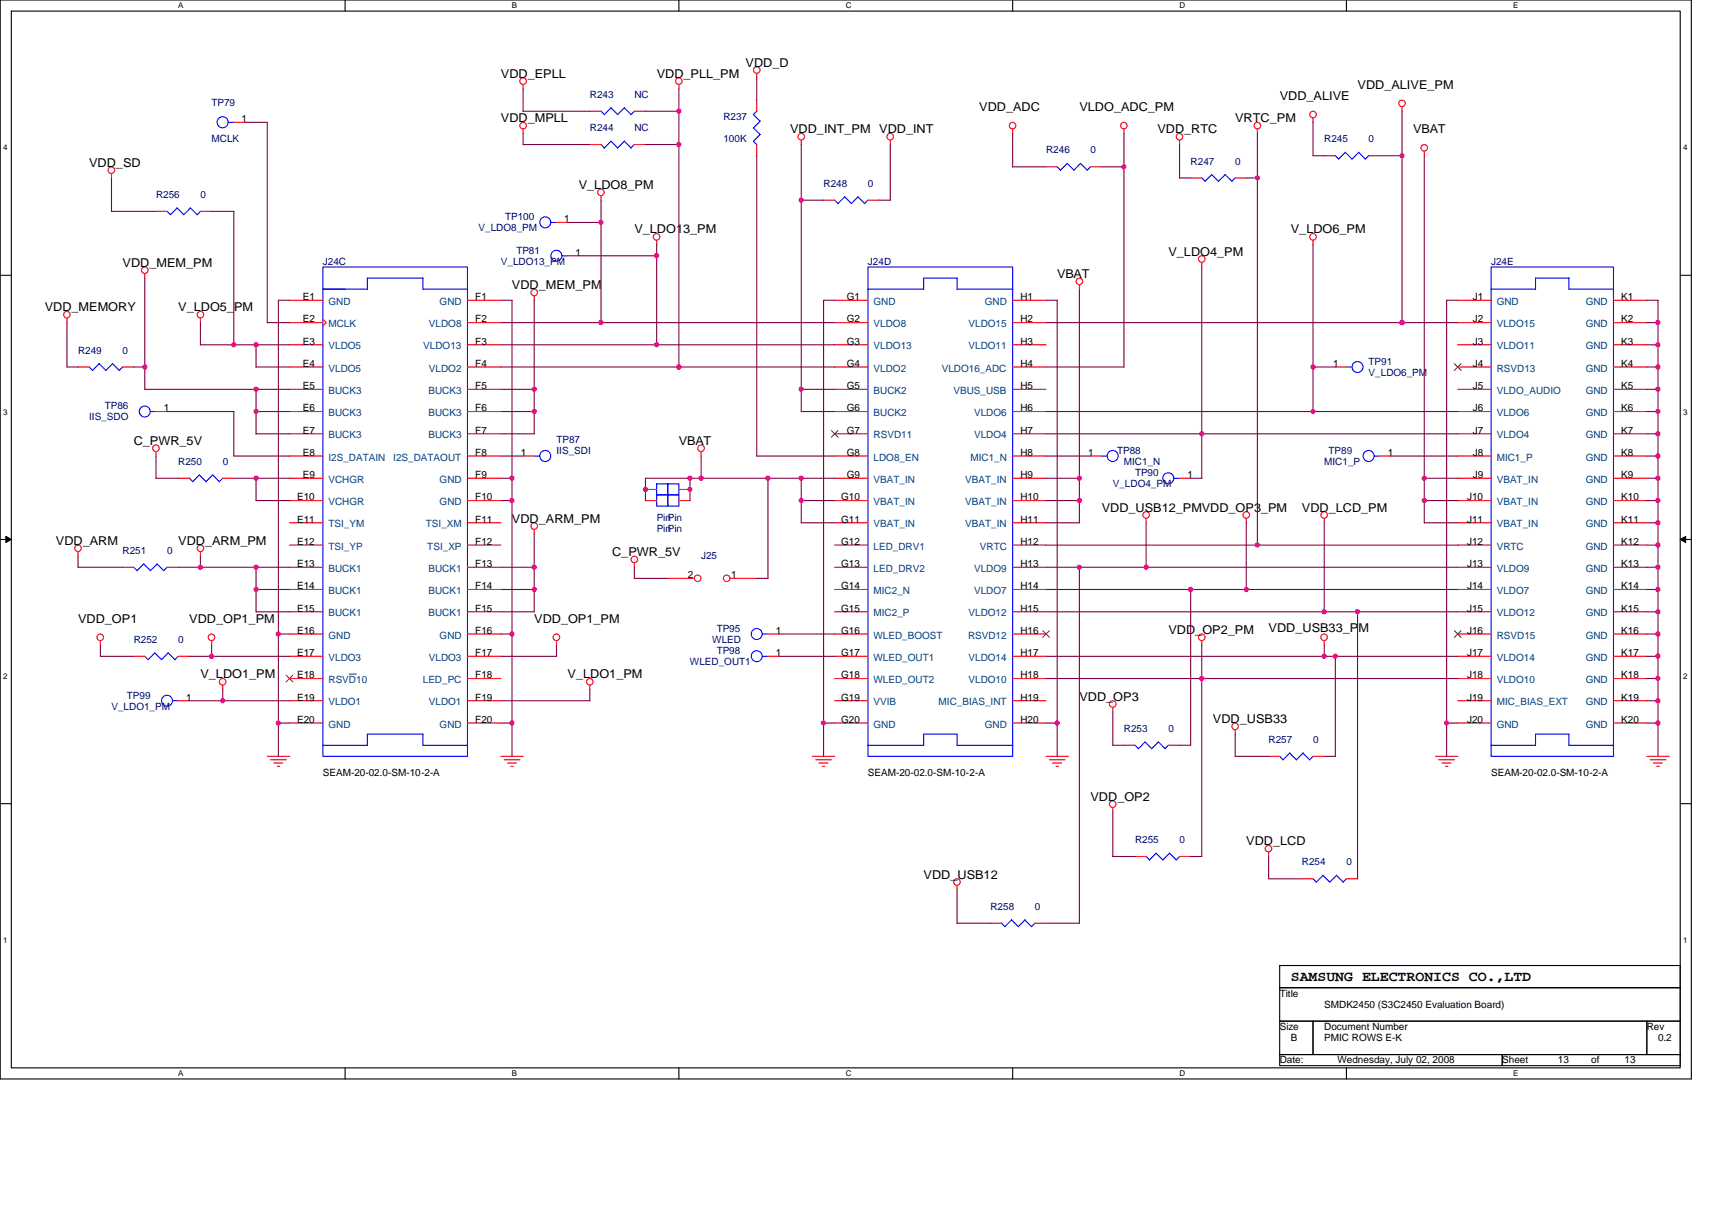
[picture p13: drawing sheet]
<svg xmlns="http://www.w3.org/2000/svg" width="297mm" height="210mm" viewBox="0 0 297 210" stroke-linecap="round" stroke-linejoin="round" font-family="sans-serif">
<defs><g id="words">
<text font-size="2.5" x="224" y="170.2">SAMSUNG ELECTRONICS CO.,LTD</text>
<g font-size="2.1">
<text x="129.4" y="11.6">VDD_D</text>
<text x="86.9" y="13.5">VDD_EPLL</text>
<text x="113.9" y="13.5">VDD_PLL_PM</text>
<text x="222" y="17.3">VDD_ALIVE</text>
<text x="235.5" y="15.4">VDD_ALIVE_PM</text>
<text x="86.9" y="21.2">VDD_MPLL</text>
<text x="137.1" y="23.1">VDD_INT_PM VDD_INT</text>
<text x="169.9" y="19.3">VDD_ADC</text>
<text x="187.3" y="19.3">VLDO_ADC_PM</text>
<text x="200.8" y="23.1">VDD_RTC</text>
<text x="214.3" y="21.2">VRTC_PM</text>
<text x="245.2" y="23.1">VBAT</text>
<text x="15.5" y="28.9">VDD_SD</text>
<text x="100.4" y="32.8">V_LDO8_PM</text>
<text x="110.1" y="40.5">V_LDO13_PM</text>
<text x="224" y="40.5">V_LDO6_PM</text>
<text x="21.3" y="46.3">VDD_MEM_PM</text>
<text x="202.7" y="44.4">V_LDO4_PM</text>
<text x="88.8" y="50.2">VDD_MEM_PM</text>
<text x="183.4" y="48.2">VBAT</text>
<text x="7.8" y="54">VDD_MEMORY</text>
<text x="30.9" y="54">V_LDO5_PM</text>
<text x="23.2" y="77.2">C_PWR_5V</text>
<text x="117.8" y="77.2">VBAT</text>
<text x="191.2" y="88.8">VDD_USB12_PMVDD_OP3_PM</text>
<text x="225.9" y="88.8">VDD_LCD_PM</text>
<text x="9.7" y="94.6">VDD_ARM</text>
<text x="30.9" y="94.6">VDD_ARM_PM</text>
<text x="88.8" y="90.7">VDD_ARM_PM</text>
<text x="106.2" y="96.5">C_PWR_5V</text>
<text x="13.5" y="108.1">VDD_OP1</text>
<text x="32.8" y="108.1">VDD_OP1_PM</text>
<text x="92.7" y="108.1">VDD_OP1_PM</text>
<text x="202.7" y="110">VDD_OP2_PM</text>
<text x="220.1" y="109.6">VDD_USB33_PM</text>
<text x="34.8" y="117.7">V_LDO1_PM</text>
<text x="98.5" y="117.7">V_LDO1_PM</text>
<text x="187.3" y="121.6">VDD_OP3</text>
<text x="210.5" y="125.5">VDD_USB33</text>
<text x="189.2" y="139">VDD_OP2</text>
<text x="216.2" y="146.7">VDD_LCD</text>
<text x="160.2" y="152.5">VDD_USB12</text>
</g>
<g font-size="1.7" fill="#000080">
<text x="102.3" y="17">R243</text>
<text x="110.1" y="17">NC</text>
<text x="36.7" y="18.3">TP79</text>
<text x="102.3" y="22.8">R244</text>
<text x="110.1" y="22.8">NC</text>
<text x="125.5" y="20.8">R237</text>
<text x="36.7" y="24.7">MCLK</text>
<text x="125.5" y="24.7">100K</text>
<text x="181.5" y="26.6">R246</text>
<text x="189.2" y="26.6">0</text>
<text x="206.6" y="28.6">R247</text>
<text x="214.3" y="28.6">0</text>
<text x="229.8" y="24.7">R245</text>
<text x="237.5" y="24.7">0</text>
<text x="27.1" y="34.4">R256</text>
<text x="34.8" y="34.4">0</text>
<text x="142.9" y="32.4">R248</text>
<text x="150.6" y="32.4">0</text>
<text x="83" y="40.2">V_LDO8_PM</text>
<text x="87.7" y="38.2">TP100</text>
<text x="56" y="45.9">J24C</text>
<text x="86.9" y="45.9">V_LDO13_PM</text>
<text x="89.6" y="44">TP81</text>
<text x="150.6" y="45.9">J24D</text>
<text x="258.7" y="45.9">J24E</text>
<text x="13.5" y="61.4">R249</text>
<text x="21.3" y="61.4">0</text>
<text x="237.5" y="63.3">TP91</text>
<text x="237.5" y="65.2">V_LDO6_PM</text>
<text x="18.2" y="71">TP86</text>
<text x="15.5" y="73">IIS_SDO</text>
<text x="96.6" y="76.8">TP87</text>
<text x="30.9" y="80.7">R250</text>
<text x="38.6" y="80.7">0</text>
<text x="96.6" y="78.8">IIS_SDI</text>
<text x="193.8" y="78.8">TP88</text>
<text x="195" y="80.7">MIC1_N</text>
<text x="196.9" y="82.6">TP90</text>
<text x="229.8" y="80.7">MIC1_P</text>
<text x="230.5" y="78.8">TP89</text>
<text x="193.1" y="84.5">V_LDO4_PM</text>
<text x="113.9" y="90.3">PinPin</text>
<text x="113.9" y="92.3">PinPin</text>
<text x="21.3" y="96.1">R251</text>
<text x="29" y="96.1">0</text>
<text x="121.6" y="97.1">J25</text>
<text x="23.2" y="111.6">R252</text>
<text x="30.9" y="111.6">0</text>
<text x="123.6" y="111.6">WLED</text>
<text x="124.4" y="109.6">TP95</text>
<text x="124.4" y="113.5">TP98</text>
<text x="119.7" y="115.4">WLED_OUT1</text>
<text x="19.3" y="123.1">V_LDO1_PM</text>
<text x="22" y="121.2">TP99</text>
<text x="195" y="127">R253</text>
<text x="202.7" y="127">0</text>
<text x="220.1" y="128.9">R257</text>
<text x="227.8" y="128.9">0</text>
<text x="196.9" y="146.3">R255</text>
<text x="204.7" y="146.3">0</text>
<text x="225.9" y="150.2">R254</text>
<text x="233.6" y="150.2">0</text>
<text x="171.8" y="157.9">R258</text>
<text x="179.6" y="157.9">0</text>
</g>
<g font-size="1.7">
<text x="41.9" y="21.2">1</text>
<text x="97.9" y="38.6">1</text>
<text x="99.8" y="44.4">1</text>
<text x="52.5" y="52.1">E1</text>
<text x="82.5" y="52.1">F1</text>
<text x="146.9" y="52.1">G1</text>
<text x="177.1" y="52.1">H1</text>
<text x="255.5" y="52.1">J1</text>
<text x="281.3" y="52.1">K1</text>
<text x="52.5" y="56">E2</text>
<text x="52.5" y="59.8">E3</text>
<text x="82.5" y="56">F2</text>
<text x="82.5" y="59.8">F3</text>
<text x="146.9" y="56">G2</text>
<text x="146.9" y="59.8">G3</text>
<text x="177.1" y="56">H2</text>
<text x="177.1" y="59.8">H3</text>
<text x="255.5" y="56">J2</text>
<text x="255.5" y="59.8">J3</text>
<text x="281.3" y="56">K2</text>
<text x="281.3" y="59.8">K3</text>
<text x="52.5" y="63.7">E4</text>
<text x="82.5" y="63.7">F4</text>
<text x="146.9" y="63.7">G4</text>
<text x="177.1" y="63.7">H4</text>
<text x="231.3" y="63.7">1</text>
<text x="255.5" y="63.7">J4</text>
<text x="281.3" y="63.7">K4</text>
<text x="28.4" y="71.4">1</text>
<text x="52.5" y="67.5">E5</text>
<text x="52.5" y="71.4">E6</text>
<text x="82.5" y="67.5">F5</text>
<text x="82.5" y="71.4">F6</text>
<text x="146.9" y="67.5">G5</text>
<text x="146.9" y="71.4">G6</text>
<text x="177.1" y="67.5">H5</text>
<text x="177.1" y="71.4">H6</text>
<text x="255.5" y="67.5">J5</text>
<text x="255.5" y="71.4">J6</text>
<text x="281.3" y="67.5">K5</text>
<text x="281.3" y="71.4">K6</text>
<text x="52.5" y="75.3">E7</text>
<text x="82.5" y="75.3">F7</text>
<text x="146.9" y="75.3">G7</text>
<text x="177.1" y="75.3">H7</text>
<text x="255.5" y="75.3">J7</text>
<text x="281.3" y="75.3">K7</text>
<text x="52.5" y="79.1">E8</text>
<text x="52.5" y="83">E9</text>
<text x="82.5" y="79.1">F8</text>
<text x="82.5" y="83">F9</text>
<text x="90.4" y="79.1">1</text>
<text x="146.9" y="79.1">G8</text>
<text x="146.9" y="83">G9</text>
<text x="177.1" y="79.1">H8</text>
<text x="177.1" y="83">H9</text>
<text x="188.8" y="79.1">1</text>
<text x="206" y="83">1</text>
<text x="240.8" y="79.1">1</text>
<text x="255.5" y="79.1">J8</text>
<text x="255.5" y="83">J9</text>
<text x="281.3" y="79.1">K8</text>
<text x="281.3" y="83">K9</text>
<text x="51.6" y="86.8">E10</text>
<text x="82.5" y="86.8">F10</text>
<text x="145.9" y="86.8">G10</text>
<text x="177.1" y="86.8">H10</text>
<text x="254.5" y="86.8">J10</text>
<text x="281.3" y="86.8">K10</text>
<text x="51.6" y="90.7">E11</text>
<text x="51.6" y="94.6">E12</text>
<text x="82.5" y="90.7">F11</text>
<text x="82.5" y="94.6">F12</text>
<text x="145.9" y="90.7">G11</text>
<text x="145.9" y="94.6">G12</text>
<text x="177.1" y="90.7">H11</text>
<text x="177.1" y="94.6">H12</text>
<text x="254.5" y="90.7">J11</text>
<text x="254.5" y="94.6">J12</text>
<text x="281.3" y="90.7">K11</text>
<text x="281.3" y="94.6">K12</text>
<text x="51.6" y="98.4">E13</text>
<text x="82.5" y="98.4">F13</text>
<text x="119.3" y="100.4">2</text>
<text x="126.9" y="100.4">1</text>
<text x="145.9" y="98.4">G13</text>
<text x="177.1" y="98.4">H13</text>
<text x="254.5" y="98.4">J13</text>
<text x="281.3" y="98.4">K13</text>
<text x="51.6" y="102.3">E14</text>
<text x="51.6" y="106.2">E15</text>
<text x="82.5" y="102.3">F14</text>
<text x="82.5" y="106.2">F15</text>
<text x="145.9" y="102.3">G14</text>
<text x="145.9" y="106.2">G15</text>
<text x="177.1" y="102.3">H14</text>
<text x="177.1" y="106.2">H15</text>
<text x="254.5" y="102.3">J14</text>
<text x="254.5" y="106.2">J15</text>
<text x="281.3" y="102.3">K14</text>
<text x="281.3" y="106.2">K15</text>
<text x="51.6" y="110">E16</text>
<text x="51.6" y="113.9">E17</text>
<text x="82.5" y="110">F16</text>
<text x="82.5" y="113.9">F17</text>
<text x="134.6" y="110">1</text>
<text x="134.6" y="113.9">1</text>
<text x="145.9" y="110">G16</text>
<text x="145.9" y="113.9">G17</text>
<text x="177.1" y="110">H16</text>
<text x="177.1" y="113.9">H17</text>
<text x="254.5" y="110">J16</text>
<text x="254.5" y="113.9">J17</text>
<text x="281.3" y="110">K16</text>
<text x="281.3" y="113.9">K17</text>
<text x="51.6" y="117.7">E18</text>
<text x="82.5" y="117.7">F18</text>
<text x="145.9" y="117.7">G18</text>
<text x="177.1" y="117.7">H18</text>
<text x="254.5" y="117.7">J18</text>
<text x="281.3" y="117.7">K18</text>
<text x="32.3" y="121.6">1</text>
<text x="51.6" y="121.6">E19</text>
<text x="51.6" y="125.5">E20</text>
<text x="82.5" y="121.6">F19</text>
<text x="82.5" y="125.5">F20</text>
<text x="145.9" y="121.6">G19</text>
<text x="145.9" y="125.5">G20</text>
<text x="177.1" y="121.6">H19</text>
<text x="177.1" y="125.5">H20</text>
<text x="254.5" y="121.6">J19</text>
<text x="254.5" y="125.5">J20</text>
<text x="281.3" y="121.6">K19</text>
<text x="281.3" y="125.5">K20</text>
<text x="56" y="134.7">SEAM-20-02.0-SM-10-2-A</text>
<text x="150.6" y="134.7">SEAM-20-02.0-SM-10-2-A</text>
<text x="258.7" y="134.7">SEAM-20-02.0-SM-10-2-A</text>
<text x="222" y="173">Title</text>
<text x="222" y="178.8">Size</text>
<text x="229.8" y="174.9">SMDK2450 (S3C2450 Evaluation Board)</text>
<text x="229.8" y="178.8">Document Number</text>
<text x="285.7" y="178.8">Rev</text>
<text x="222" y="184.6">Date:</text>
<text x="224" y="180.7">B</text>
<text x="229.8" y="180.7">PMIC ROWS E-K</text>
<text x="232.1" y="184.6">Wednesday, July 02, 2008</text>
<text x="260.6" y="184.6">Sheet</text>
<text x="270.3" y="184.6">13</text>
<text x="276.1" y="184.6">of</text>
<text x="281.9" y="184.6">13</text>
<text x="287.7" y="180.7">0.2</text>
</g>
<g font-size="1.7" fill="#004080">
<text x="57" y="52.9">GND</text>
<text x="76.3" y="52.9">GND</text>
<text x="151.6" y="52.9">GND</text>
<text x="170.9" y="52.9">GND</text>
<text x="259.7" y="52.9">GND</text>
<text x="275.1" y="52.9">GND</text>
<text x="57" y="56.8">MCLK</text>
<text x="74.4" y="56.8">VLDO8</text>
<text x="151.6" y="56.8">VLDO8</text>
<text x="168" y="56.8">VLDO15</text>
<text x="259.7" y="56.8">VLDO15</text>
<text x="275.1" y="56.8">GND</text>
<text x="57" y="60.6">VLDO5</text>
<text x="57" y="64.5">VLDO5</text>
<text x="73.4" y="60.6">VLDO13</text>
<text x="74.4" y="64.5">VLDO2</text>
<text x="151.6" y="60.6">VLDO13</text>
<text x="151.6" y="64.5">VLDO2</text>
<text x="163.4" y="64.5">VLDO16_ADC</text>
<text x="168" y="60.6">VLDO11</text>
<text x="259.7" y="60.6">VLDO11</text>
<text x="259.7" y="64.5">RSVD13</text>
<text x="275.1" y="60.6">GND</text>
<text x="275.1" y="64.5">GND</text>
<text x="57" y="68.3">BUCK3</text>
<text x="74.3" y="68.4">BUCK3</text>
<text x="151.6" y="68.3">BUCK2</text>
<text x="165.4" y="68.4">VBUS_USB</text>
<text x="259.7" y="68.3">VLDO_AUDIO</text>
<text x="275.1" y="68.4">GND</text>
<text x="57" y="72.2">BUCK3</text>
<text x="57" y="76.1">BUCK3</text>
<text x="74.3" y="72.2">BUCK3</text>
<text x="74.3" y="76.1">BUCK3</text>
<text x="151.6" y="72.2">BUCK2</text>
<text x="151.6" y="76.1">RSVD11</text>
<text x="169" y="72.2">VLDO6</text>
<text x="169" y="76.1">VLDO4</text>
<text x="259.7" y="72.2">VLDO6</text>
<text x="259.7" y="76.1">VLDO4</text>
<text x="275.1" y="72.2">GND</text>
<text x="275.1" y="76.1">GND</text>
<text x="57" y="79.9">I2S_DATAIN</text>
<text x="57" y="83.8">VCHGR</text>
<text x="68.2" y="79.9">I2S_DATAOUT</text>
<text x="76.3" y="83.8">GND</text>
<text x="151.6" y="79.9">LDO8_EN</text>
<text x="151.6" y="83.8">VBAT_IN</text>
<text x="167.5" y="83.8">VBAT_IN</text>
<text x="168.4" y="79.9">MIC1_N</text>
<text x="259.7" y="79.9">MIC1_P</text>
<text x="259.7" y="83.8">VBAT_IN</text>
<text x="275.1" y="79.9">GND</text>
<text x="275.1" y="83.8">GND</text>
<text x="57" y="87.7">VCHGR</text>
<text x="76.3" y="87.7">GND</text>
<text x="151.6" y="87.7">VBAT_IN</text>
<text x="167.5" y="87.7">VBAT_IN</text>
<text x="259.7" y="87.7">VBAT_IN</text>
<text x="275.1" y="87.7">GND</text>
<text x="57" y="91.5">TSI_YM</text>
<text x="57" y="95.4">TSI_YP</text>
<text x="73.9" y="91.5">TSI_XM</text>
<text x="74.1" y="95.4">TSI_XP</text>
<text x="151.6" y="91.5">VBAT_IN</text>
<text x="151.6" y="95.4">LED_DRV1</text>
<text x="167.5" y="91.5">VBAT_IN</text>
<text x="170" y="95.4">VRTC</text>
<text x="259.7" y="91.5">VBAT_IN</text>
<text x="259.7" y="95.4">VRTC</text>
<text x="275.1" y="91.5">GND</text>
<text x="275.1" y="95.4">GND</text>
<text x="57" y="99.2">BUCK1</text>
<text x="74.3" y="99.2">BUCK1</text>
<text x="151.6" y="99.2">LED_DRV2</text>
<text x="169" y="99.3">VLDO9</text>
<text x="259.7" y="99.2">VLDO9</text>
<text x="275.1" y="99.3">GND</text>
<text x="57" y="103.1">BUCK1</text>
<text x="57" y="107">BUCK1</text>
<text x="74.3" y="103.1">BUCK1</text>
<text x="74.3" y="107">BUCK1</text>
<text x="151.6" y="103.1">MIC2_N</text>
<text x="151.6" y="107">MIC2_P</text>
<text x="168" y="107">VLDO12</text>
<text x="169" y="103.1">VLDO7</text>
<text x="259.7" y="103.1">VLDO7</text>
<text x="259.7" y="107">VLDO12</text>
<text x="275.1" y="103.1">GND</text>
<text x="275.1" y="107">GND</text>
<text x="57" y="110.8">GND</text>
<text x="76.3" y="110.8">GND</text>
<text x="151.6" y="110.8">WLED_BOOST</text>
<text x="168" y="110.8">RSVD12</text>
<text x="259.7" y="110.8">RSVD15</text>
<text x="275.1" y="110.8">GND</text>
<text x="57" y="114.7">VLDO3</text>
<text x="57" y="118.5">RSVD10</text>
<text x="73.4" y="118.5">LED_PC</text>
<text x="74.4" y="114.7">VLDO3</text>
<text x="151.6" y="114.7">WLED_OUT1</text>
<text x="151.6" y="118.5">WLED_OUT2</text>
<text x="168" y="114.7">VLDO14</text>
<text x="168" y="118.6">VLDO10</text>
<text x="259.7" y="114.7">VLDO14</text>
<text x="259.7" y="118.5">VLDO10</text>
<text x="275.1" y="114.7">GND</text>
<text x="275.1" y="118.6">GND</text>
<text x="57" y="122.4">VLDO1</text>
<text x="74.4" y="122.4">VLDO1</text>
<text x="151.6" y="122.4">VVIB</text>
<text x="162.9" y="122.4">MIC_BIAS_INT</text>
<text x="259.7" y="122.4">MIC_BIAS_EXT</text>
<text x="275.1" y="122.4">GND</text>
<text x="57" y="126.3">GND</text>
<text x="76.3" y="126.3">GND</text>
<text x="151.6" y="126.3">GND</text>
<text x="170.9" y="126.3">GND</text>
<text x="259.7" y="126.3">GND</text>
<text x="275.1" y="126.3">GND</text>
</g>
<g font-size="1.4">
<text x="30.9" y="1.5">A</text>
<text x="88.8" y="1.5">B</text>
<text x="146.7" y="1.5">C</text>
<text x="204.7" y="1.5">D</text>
<text x="262.6" y="1.5">E</text>
<text x=".5" y="26.1">4</text>
<text x="292" y="26.1">4</text>
<text x=".5" y="71.9">3</text>
<text x="292" y="71.9">3</text>
<text x=".5" y="117.8">2</text>
<text x="292" y="117.8">2</text>
<text x=".5" y="163.6">1</text>
<text x="292" y="163.6">1</text>
<text x="30.9" y="186.8">A</text>
<text x="88.8" y="186.8">B</text>
<text x="146.7" y="186.8">C</text>
<text x="204.7" y="186.8">D</text>
<text x="262.6" y="186.8">E</text>
</g>
</g></defs>
<path d="M0 0h293.5v187.2h-293.5zM2 1.9h289.5v183.4h-289.5z" fill="none" stroke="#000" stroke-width=".19"/>
<g fill="#fff">
<path d="M30.9 .2h.9v1.6h-.9z"/>
<path d="M30.9 185.5h.9v1.6h-.9z"/>
</g>
<path d="M59.9 0v1.9M59.9 185.3v1.9" fill="none" stroke="#000" stroke-width=".19"/>
<g fill="#fff">
<path d="M88.8 .2h.9v1.6h-.9z"/>
<path d="M88.8 185.5h.9v1.6h-.9z"/>
</g>
<path d="M117.8 0v1.9M117.8 185.3v1.9" fill="none" stroke="#000" stroke-width=".19"/>
<g fill="#fff">
<path d="M146.7 .2h1v1.6h-1z"/>
<path d="M146.7 185.5h1v1.6h-1z"/>
</g>
<path d="M175.7 0v1.9M175.7 185.3v1.9" fill="none" stroke="#000" stroke-width=".19"/>
<g fill="#fff">
<path d="M204.7 .2h1v1.6h-1z"/>
<path d="M204.7 185.5h1v1.6h-1z"/>
</g>
<path d="M233.6 0v1.9M233.6 185.3v1.9" fill="none" stroke="#000" stroke-width=".19"/>
<g fill="#fff">
<path d="M262.6 .2h.9v1.6h-.9z"/>
<path d="M262.6 185.5h.9v1.6h-.9z"/>
<path d="M.5 24.8h.8v1.6h-.8z"/>
<path d="M292 24.8h.8v1.6h-.8z"/>
<path d="M.5 70.7h.8v1.5h-.8z"/>
<path d="M292 70.7h.8v1.5h-.8z"/>
</g>
<path d="M0 47.8h2M291.5 47.8h2" fill="none" stroke="#000" stroke-width=".19"/>
<g fill="#fff">
<path d="M.5 116.5h.8v1.6h-.8z"/>
<path d="M292 116.5h.8v1.6h-.8z"/>
</g>
<path d="M0 93.6h2M291.5 93.6h2" fill="none" stroke="#000" stroke-width=".19"/>
<path d="M1 93.1l1 .5-1 .5zM291.5 93.6l1-.5v1z" fill="#000" stroke="#000" stroke-width=".17"/>
<g fill="#fff">
<path d="M.5 162.4h.8v1.5h-.8z"/>
<path d="M292 162.4h.8v1.5h-.8z"/>
</g>
<path d="M0 139.5h2M291.5 139.5h2M222 167.6h69.5v3.8h-69.5zM222 171.4h69.5v5.8h-69.5zM222 177.2h5.8v5.8h-5.8zM227.8 177.2h57.9v5.8h-57.9zM285.7 177.2h5.8v5.8h-5.8zM222 183h38.6v1.9h-38.6zM260.6 183h30.9v1.9h-30.9z" fill="none" stroke="#000" stroke-width=".19"/>
<g fill="none" stroke="#f00" stroke-width=".19">
<path d="M90.8 14.7v.8M102.3 19.3h2M110.1 19.3h1.9M117.8 14.7v.8M131.3 12.7v.8M131.3 17.4v1.9M243.3 18.5v.8M19.3 30.1v.8M27.1 36.7h1.9M34.8 36.7h1.9M40.6 21.2h1.9M90.8 22.4v.8"/>
<path d="M96.6 38.6h1.9M102.3 25.1h2M104.3 34v.8M110.1 25.1h1.9M131.3 25.1v1.9M139 24.3v.8M142.9 34.7h1.9M150.6 34.7h1.9M154.5 24.3v.8M175.7 22.4v.8M181.5 29h1.9M189.2 29h2"/>
<path d="M195 22.4v.8M204.7 24.3v.8M206.6 30.9h1.9M214.3 30.9h1.9M218.2 22.4v.8M227.8 20.5v.8M229.8 27h1.9M237.5 27h1.9M247.1 26.2v.9M11.6 55.2v.8M25.1 47.5v.8M34.8 55.2v.8"/>
<path d="M50.2 52.1h5.8M50.2 56h5.8M50.2 59.8h5.8M56 55.4l.6 .6-.6 .6M81.1 52.1h5.8M81.1 56h5.8M81.1 59.8h5.8M92.7 51.4v.7M98.5 44.4h1.9M113.9 41.7v.8M144.8 52.1h5.8M144.8 56h5.8"/>
<path d="M144.8 59.8h5.8M175.7 52.1h5.8M175.7 56h5.8M175.7 59.8h5.8M187.3 49.4v.8M208.5 45.6v.8M227.8 41.7v.8M252.9 52.1h5.8M252.9 56h5.8M252.9 59.8h5.8M279.9 52.1h5.8M279.9 56h5.8"/>
<path d="M279.9 59.8h5.8M13.5 63.7h2M21.3 63.7h1.9M27.1 71.4h1.9M27.1 78.4v.8M50.2 63.7h5.8M50.2 67.6h5.8M50.2 71.4h5.8M50.2 75.3h5.8M50.2 79.1h5.8M81.1 63.7h5.8M81.1 67.6h5.8"/>
<path d="M81.1 71.4h5.8M81.1 75.3h5.8M81.1 79.1h5.8M90.8 79.1h1.9M121.6 78.4v.8M144.8 63.7h5.8M144.8 67.6h5.8M144.8 71.4h5.8M144.8 75.3h5.8M144.8 79.1h5.8M175.7 63.7h5.8M175.7 67.6h5.8"/>
<path d="M175.7 71.4h5.8M175.7 75.3h5.8M175.7 79.1h5.8M189.2 79.1h2M231.7 63.7h1.9M239.4 79.1h1.9M252.9 63.7h5.8M252.9 67.6h5.8M252.9 71.4h5.8M252.9 75.3h5.8M252.9 79.1h5.8M279.9 63.7h5.8"/>
<path d="M279.9 67.6h5.8M279.9 71.4h5.8M279.9 75.3h5.8M279.9 79.1h5.8M13.5 95.7v.8M21.3 98.4h1.9M29 98.4h1.9M30.9 83h1.9M34.8 95.7v.8M38.6 83h2M50.2 83h5.8M50.2 86.9h5.8"/>
<path d="M50.2 90.7h5.8M50.2 94.6h5.8M50.2 98.4h5.8M81.1 83h5.8M81.1 86.9h5.8M81.1 90.7h5.8M81.1 94.6h5.8M81.1 98.4h5.8M92.7 91.9v.8M110.1 97.7v.8M112 86.9h1.9M112 84.9h1.9"/>
<path d="M117.8 86.9h1.9M117.8 84.9h1.9M144.8 83h5.8M144.8 86.9h5.8M144.8 90.7h5.8M144.8 94.6h5.8M144.8 98.4h5.8M175.7 83h5.8M175.7 86.9h5.8M175.7 90.7h5.8M175.7 94.6h5.8M175.7 98.4h5.8"/>
<path d="M198.9 90v.7M204.7 83h1.9M216.2 90v.7M229.8 90v.7M252.9 83h5.8M252.9 86.9h5.8M252.9 90.7h5.8M252.9 94.6h5.8M252.9 98.4h5.8M279.9 83h5.8M279.9 86.9h5.8M279.9 90.7h5.8"/>
<path d="M279.9 94.6h5.8M279.9 98.4h5.8M17.4 111.2v.8M23.2 113.9h1.9M30.9 113.9h1.9M36.7 111.2v.8M38.6 118.9v.8M50.2 102.3h5.8M50.2 106.2h5.8M50.2 110h5.8M50.2 113.9h5.8M50.2 117.8h5.8"/>
<path d="M81.1 102.3h5.8M81.1 106.2h5.8M81.1 110h5.8M81.1 113.9h5.8M81.1 117.8h5.8M96.6 111.2v.8M102.3 118.9v.8M115.9 100.4h4.6M126.7 100.4h4.6M133.2 110h2M133.2 113.9h2M144.8 102.3h5.8"/>
<path d="M144.8 106.2h5.8M144.8 110h5.8M144.8 113.9h5.8M144.8 117.8h5.8M175.7 102.3h5.8M175.7 106.2h5.8M175.7 110h5.8M175.7 113.9h5.8M175.7 117.8h5.8M208.5 111.2v.8M229.8 111.2v.8M252.9 102.3h5.8"/>
<path d="M252.9 106.2h5.8M252.9 110h5.8M252.9 113.9h5.8M252.9 117.8h5.8M279.9 102.3h5.8M279.9 106.2h5.8M279.9 110h5.8M279.9 113.9h5.8M279.9 117.8h5.8M30.9 121.6h1.9M46.4 131.3h3.8M46.9 131.8h2.8"/>
<path d="M47.5 132.4h1.6M48.1 133h.4M50.2 121.6h5.8M50.2 125.5h5.8M81.1 121.6h5.8M81.1 125.5h5.8M86.9 131.3h3.9M87.5 131.8h2.7M88.1 132.4h1.5M88.6 133h.4M140.9 131.3h3.9M141.5 131.8h2.7"/>
<path d="M142.1 132.4h1.6M142.7 133h.4M144.8 121.6h5.8M144.8 125.5h5.8M175.7 121.6h5.8M175.7 125.5h5.8M181.5 131.3h3.9M182.1 131.8h2.7M182.6 132.4h1.6M183.2 133h.4M193.1 122.8v.8M195 129.3h1.9"/>
<path d="M202.7 129.3h2M214.3 126.6v.8M220.1 131.3h1.9M227.8 131.3h2M249.1 131.3h3.8M249.6 131.8h2.8M250.2 132.4h1.6M250.8 133h.4M252.9 121.6h5.8M252.9 125.5h5.8M279.9 121.6h5.8M279.9 125.5h5.8"/>
<path d="M285.7 131.3h3.9M286.3 131.8h2.7M286.9 132.4h1.5M287.5 133h.4M166 153.6v.9M193.1 140.1v.8M196.9 148.6h2M204.7 148.6h1.9M220.1 147.9v.8M225.9 152.5h1.9M233.6 152.5h1.9M171.8 160.2h2"/>
<path d="M179.6 160.2h1.9"/>
<circle cx="90.8" cy="14.1" r=".57"/>
<circle cx="117.8" cy="14.1" r=".57"/>
<circle cx="131.3" cy="12.1" r=".57"/>
<circle cx="227.8" cy="19.9" r=".57"/>
<circle cx="243.2" cy="17.9" r=".57"/>
<circle cx="19.3" cy="29.5" r=".57"/>
<circle cx="90.8" cy="21.8" r=".57"/>
<circle cx="104.3" cy="33.4" r=".57"/>
<circle cx="139" cy="23.7" r=".57"/>
<circle cx="154.5" cy="23.7" r=".57"/>
<circle cx="175.7" cy="21.8" r=".57"/>
<circle cx="195" cy="21.8" r=".57"/>
<circle cx="204.6" cy="23.7" r=".57"/>
<circle cx="218.2" cy="21.8" r=".57"/>
<circle cx="247.1" cy="25.7" r=".57"/>
<circle cx="11.6" cy="54.6" r=".57"/>
<circle cx="25.1" cy="46.9" r=".57"/>
<circle cx="34.8" cy="54.6" r=".57"/>
<circle cx="92.7" cy="50.8" r=".57"/>
<circle cx="113.9" cy="41.1" r=".57"/>
<circle cx="187.3" cy="48.8" r=".57"/>
<circle cx="208.5" cy="45" r=".57"/>
<circle cx="227.8" cy="41.1" r=".57"/>
<circle cx="27" cy="77.8" r=".57"/>
<circle cx="121.6" cy="77.8" r=".57"/>
<circle cx="13.5" cy="95.2" r=".57"/>
<circle cx="34.8" cy="95.2" r=".57"/>
<circle cx="92.7" cy="91.3" r=".57"/>
<circle cx="110.1" cy="97.1" r=".57"/>
<circle cx="198.9" cy="89.4" r=".57"/>
<circle cx="216.2" cy="89.4" r=".57"/>
<circle cx="229.7" cy="89.4" r=".57"/>
<circle cx="17.4" cy="110.6" r=".57"/>
<circle cx="36.7" cy="110.6" r=".57"/>
<circle cx="38.6" cy="118.3" r=".57"/>
<circle cx="96.5" cy="110.6" r=".57"/>
<circle cx="102.3" cy="118.3" r=".57"/>
<circle cx="121.1" cy="100.4" r=".57"/>
<circle cx="126.1" cy="100.4" r=".57"/>
<circle cx="208.5" cy="110.6" r=".57"/>
<circle cx="229.7" cy="110.6" r=".57"/>
<circle cx="193.1" cy="122.2" r=".57"/>
<circle cx="193.1" cy="139.5" r=".57"/>
<circle cx="214.3" cy="126" r=".57"/>
<circle cx="166" cy="153.1" r=".57"/>
<circle cx="220.1" cy="147.3" r=".57"/>
</g>
<g fill="none" stroke="#00f" stroke-width=".19">
<path d="M104.3 19.3l.6 .6M107.2 19.9l-1.2-1.2-1.2 1.2M109.5 19.9l-1.2-1.2-1.2 1.2M110.1 19.3l-.6 .6M130.7 19.9l1.2 1.1-1.2 1.2M131.3 19.3l-.6 .6M29 36.7l.6 .6M33 36.1l1.2 1.2M33 36.1l-1.1 1.2-1.2-1.2-1.2 1.2M34.8 36.7l-.6 .6M39.6 21.2h1M95.6 38.6h1"/>
<path d="M104.3 25.1l.5 .6 1.2-1.2 1.2 1.2M110.1 25.1l-.6 .6-1.2-1.2-1.2 1.2M130.7 22.2l1.2 1.1-1.2 1.2M130.7 24.5l.6 .6M144.8 34.7l.6 .6M146.5 34.1l1.2 1.2M146.6 34.2l-1.2 1.1M148.8 34.1l1.2 1.2M148.9 34.2l-1.2 1.1M150.6 34.7l-.6 .6M183.4 28.9l.6 .6M185.1 28.3l1.2 1.2"/>
<path d="M185.2 28.4l-1.2 1.1M187.4 28.3l1.2 1.2M187.5 28.4l-1.2 1.1M189.2 29l-.6 .5M208.5 30.9l.6 .6M210.2 30.3l1.2 1.2M210.2 30.3l-1.1 1.2M212.6 30.3l1.1 1.2M212.6 30.3l-1.2 1.2M214.3 30.9l-.6 .6M231.7 27l.6 .6M234.6 27.6l-1.2-1.2-1.2 1.2"/>
<path d="M235.7 26.4l1.2 1.2M235.7 26.4l-1.1 1.2M237.5 27l-.6 .6M59.9 50.2h-3.9v-3.9h25.1v3.9M63.8 50.2h-7.8v79.1M73.4 48.2v2h7.7M73.4 48.3h-9.7v1.9M81.1 50.2v79.1M97.5 44.4h1M150.6 50.2v-3.9h25.1v3.9M150.6 50.2v81.1h25.1v-2M150.6 50.2h9.7"/>
<path d="M166 48.2v2h9.7M166.1 48.3h-5.9v1.9M175.7 50.2v79.1M258.7 50.2v-3.9h21.2v3.9M258.7 50.2h7.7M258.7 50.2v79.1M272.2 48.2v2h7.8M272.2 48.3h-5.8v1.9M279.9 50.2v79.1M17.2 63.1l1.1 1.2 1.2-1.2 1.2 1.2 .6-.6M17.2 63.1l-1.2 1.2-.6-.6M26.1 71.4h1"/>
<path d="M92.7 79.1h1M191.2 79.1h.9M233.6 63.7h1M238.4 79.1h1M24.9 97.9l1.2 1.1M24.9 97.9l-1.1 1.1-.6-.6M28.4 99l-1.2-1.1-1.1 1.1M29 98.4l-.6 .6M32.8 83l.6 .6M35.7 83.6l-1.1-1.2-1.2 1.2M36.9 82.4l1.2 1.2M36.9 82.4l-1.2 1.2"/>
<path d="M38.6 83l-.6 .6M113.9 84h2v1.9h-2zM113.9 85.9h2v1.9h-2zM115.9 85.9h1.9v1.9h-1.9zM115.9 84h1.9v1.9h-1.9zM203.7 83h1M25.1 113.9l.6 .6M29.2 113.3l1.1 1.2M29.2 113.3l-1.2 1.2-1.2-1.2-1.1 1.2M30.9 113.9l-.6 .6M132.2 110h1M132.2 113.9h1"/>
<path d="M29.9 121.6h1M56 129.3v2h25.1v-2M56 129.3h7.8M81.1 129.3h-7.7v-1.9h-9.7v1.9M150.6 129.3h9.6v-1.9h5.8v1.9h9.7M196.9 129.3l.6 .6M199.8 129.9l-1.2-1.2-1.1 1.2M201 128.7l1.1 1.2M201 128.8l-1.2 1.1M202.7 129.3l-.6 .6M223.7 130.7l1.2 1.1M223.8 130.7l-1.2 1.2-.6-.7"/>
<path d="M226.1 130.7l1.1 1.1M226.1 130.7l-1.2 1.2M227.8 131.3l-.6 .6M258.7 129.3v2h21.2v-2M258.7 129.3h7.7M280 129.3h-7.8v-1.9h-5.8v1.9M198.8 148.6l.6 .6M200.6 148l1.2 1.2M200.6 148.1l-1.2 1.1M204.1 149.2l-1.2-1.2-1.2 1.2M204.7 148.6l-.6 .6M227.8 152.5l.6 .6"/>
<path d="M230.7 153.1l-1.2-1.2-1.1 1.2M231.9 151.9l1.1 1.2M231.9 151.9l-1.2 1.2M233.6 152.5l-.6 .6M173.8 160.2l.5 .6M176.7 160.8l-1.2-1.2-1.2 1.2M179 160.8l-1.2-1.2-1.1 1.2M179.6 160.2l-.6 .6"/>
<circle cx="38.6" cy="21.2" r=".96"/>
<circle cx="94.6" cy="38.6" r=".95"/>
<circle cx="96.5" cy="44.4" r=".95"/>
<circle cx="25.1" cy="71.4" r=".95"/>
<circle cx="94.6" cy="79.1" r=".96"/>
<circle cx="193.1" cy="79.1" r=".96"/>
<circle cx="235.5" cy="63.7" r=".95"/>
<circle cx="237.5" cy="79.1" r=".96"/>
<circle cx="202.7" cy="83" r=".95"/>
<circle cx="131.3" cy="113.9" r=".95"/>
<circle cx="131.3" cy="110" r=".95"/>
<circle cx="29" cy="121.6" r=".95"/>
</g>
<path d="M144.2 74.7l1.2 1.2M145.4 74.7l-1.2 1.2M252.3 63.1l1.2 1.2M253.5 63.1l-1.2 1.2M49.7 117.2l1.1 1.1M50.8 117.2l-1.2 1.1M180.9 109.5l1.2 1.1M182.1 109.5l-1.2 1.1M252.3 109.5l1.2 1.1M253.5 109.5l-1.2 1.1" fill="none" stroke="#804000" stroke-width=".17"/>
<path d="M60.6 117h1.2" fill="none" stroke="#004080" stroke-width=".17"/>
<g fill="none" stroke="#800040" stroke-width=".19">
<path d="M90.8 15.4v3.9M90.8 19.3h11.6M112 19.3h5.8M117.8 15.4v48.3M131.3 13.5v3.9M243.3 19.3v36.7M19.3 30.9v5.8h7.8M36.7 36.7h3.9M40.6 36.7v23.2M42.5 21.2h3.9M46.4 21.2v34.8h3.8M90.8 23.2v1.9"/>
<path d="M90.8 25.1h11.6M98.5 38.6h5.8M104.3 34.7v21.3M112 25.1h5.8M131.3 27v52.1h13.5M139 25.1v46.3M139 34.7h3.9M152.5 34.7h2M154.5 25.1v9.6M175.7 23.2v5.8h5.8M191.2 29h3.8M195 23.2v40.5"/>
<path d="M204.7 25.1v5.8h1.9M216.2 30.9h2M218.2 23.2v71.4M227.8 21.2v5.9M227.8 27h2M239.4 27h3.9M247.1 27v63.7M11.6 56v7.7M25.1 48.3v19.3h25.1M34.8 56v3.8h15.4M44.4 59.8v3.9M50.2 52.1h-1.9v79.2"/>
<path d="M86.9 59.8h57.9M86.9 56h57.9M86.9 52.1h2l-.1 79.2M92.7 52.1v23.2h-5.8M100.4 44.4h13.6M113.9 42.5v17.4M144.8 52.1h-1.9v79.2M181.5 56h71.4M181.5 52.1h1.9v79.2M187.3 50.2v40.5M208.5 46.3v36.7M227.8 42.5v28.9"/>
<path d="M252.9 52.1h-1.9v79.2M285.7 59.8h2M285.7 56h2M285.7 52.1h2M287.7 52.1v79.2M11.6 63.7h2M23.2 63.7h1.9M27.1 79.1v3.9M29 71.4h11.6M40.6 71.4v7.7h9.6M44.4 71.4h5.8M44.4 63.7h5.8"/>
<path d="M44.4 67.6v7.7h5.8M86.9 63.7h57.9M86.9 79.1h3.9M86.9 67.6h5.8M86.9 71.4h5.8M121.6 79.1v3.9M139 71.4h5.8M139 67.6h5.8M181.5 63.7h13.5M181.5 79.1h7.7M181.5 75.3h71.4M181.5 71.4h71.4"/>
<path d="M227.8 63.7h3.9M241.3 79.1h11.6M285.7 63.7h2M285.7 79.1h2M285.7 75.3h2M285.7 67.6h2M285.7 71.4h2M13.5 96.5v1.9h7.8M27.1 83h3.8M30.9 98.4h19.3M34.8 96.5v2M40.6 83h9.6"/>
<path d="M44.4 83v3.9h5.8M44.4 98.4v7.8h5.8M86.9 86.9h2M86.9 98.4h5.8M86.9 83h2M92.7 92.6v13.6h-5.8M110.1 98.4v2h5.8M119.7 83v3.9M133.2 83l.1 17.4h-2M139 86.9h5.8M139 90.7h5.8M139 83v7.7"/>
<path d="M144.8 83h-32.8v3.9M181.5 90.7h5.8M181.5 86.9h5.8M181.5 98.4h71.4M181.5 83h5.8M181.5 94.6h71.4M187.3 98.4v61.8h-5.8M198.9 90.7v7.8M206.6 83h1.9M216.2 90.7v11.6M229.8 90.7v15.5M247.1 90.7h5.8"/>
<path d="M247.1 86.9h5.8M247.1 83h5.8M285.7 90.7h2M285.7 86.9h2M285.7 98.4h2M285.7 83h2M285.7 94.6h2M17.4 112v1.9h5.8M32.8 113.9h17.4M36.7 112v1.9M38.6 119.7v1.9M44.4 102.3h5.8"/>
<path d="M48.3 110h1.9M86.9 113.9h9.7M86.9 102.3h5.8M86.9 110h2M96.6 111.9v2M102.3 119.7v1.9M135.2 113.9h9.6M135.2 110h9.6M181.5 117.8h71.4M181.5 113.9h71.4M181.5 102.3h71.4M181.5 106.2h71.4"/>
<path d="M206.6 102.3v27h-1.9M208.5 112v36.7M229.8 112v1.9M231.7 113.9v17.4M235.5 106.2v46.3M285.7 117.8h2M285.7 113.9h2M285.7 102.3h2M285.7 110h2M285.7 106.2h2M32.8 121.6h17.4M48.3 125.5h1.9"/>
<path d="M86.9 125.5h2M86.9 121.6h15.5M142.9 125.5h1.9M181.5 125.5h1.9M193.1 123.5v5.8h1.9M214.3 127.4v3.9h5.8M229.8 131.3h1.9M251 125.5h1.9M285.7 125.5h2M285.7 121.6h2M166 154.4v5.8h5.9M193.1 140.9v7.8l3.9-.1"/>
<path d="M206.6 148.6h1.9M220.1 148.6v3.9h5.8"/>
</g>
<g fill="#f0f" stroke="#f0f" stroke-width=".19">
<circle cx="287.7" cy="94.6" r=".38"/>
<circle cx="287.7" cy="90.7" r=".38"/>
<circle cx="287.7" cy="102.3" r=".38"/>
<circle cx="287.7" cy="117.7" r=".38"/>
<circle cx="287.7" cy="75.3" r=".38"/>
<circle cx="287.7" cy="71.4" r=".38"/>
<circle cx="287.7" cy="113.9" r=".38"/>
<circle cx="287.7" cy="56" r=".38"/>
<circle cx="287.7" cy="59.8" r=".38"/>
<circle cx="287.7" cy="106.2" r=".38"/>
<circle cx="287.7" cy="83" r=".38"/>
<circle cx="287.7" cy="86.9" r=".38"/>
<circle cx="287.7" cy="79.1" r=".38"/>
<circle cx="287.7" cy="110" r=".38"/>
<circle cx="287.7" cy="63.7" r=".38"/>
<circle cx="287.7" cy="67.6" r=".38"/>
<circle cx="287.7" cy="125.5" r=".38"/>
<circle cx="287.7" cy="98.4" r=".38"/>
<circle cx="287.7" cy="121.6" r=".38"/>
<circle cx="251" cy="125.5" r=".38"/>
<circle cx="142.9" cy="125.5" r=".38"/>
<circle cx="48.3" cy="110" r=".38"/>
<circle cx="88.8" cy="83" r=".38"/>
<circle cx="183.4" cy="125.5" r=".38"/>
<circle cx="88.8" cy="86.9" r=".38"/>
<circle cx="48.3" cy="125.5" r=".38"/>
<circle cx="88.8" cy="110" r=".38"/>
<circle cx="88.8" cy="125.5" r=".38"/>
<circle cx="208.5" cy="75.3" r=".38"/>
<circle cx="206.6" cy="102.3" r=".38"/>
<circle cx="218.2" cy="30.9" r=".38"/>
<circle cx="227.8" cy="63.7" r=".38"/>
<circle cx="92.7" cy="67.6" r=".38"/>
<circle cx="92.7" cy="71.4" r=".38"/>
<circle cx="44.4" cy="71.4" r=".38"/>
<circle cx="44.4" cy="102.3" r=".38"/>
<circle cx="92.7" cy="98.4" r=".38"/>
<circle cx="92.7" cy="102.3" r=".38"/>
<circle cx="25.1" cy="63.7" r=".38"/>
<circle cx="44.4" cy="67.6" r=".38"/>
<circle cx="34.8" cy="98.4" r=".38"/>
<circle cx="44.4" cy="98.4" r=".38"/>
<circle cx="139" cy="34.7" r=".38"/>
<circle cx="243.2" cy="27" r=".38"/>
<circle cx="243.2" cy="56" r=".38"/>
<circle cx="113.9" cy="44.4" r=".38"/>
<circle cx="117.8" cy="19.3" r=".38"/>
<circle cx="229.7" cy="113.9" r=".38"/>
<circle cx="195" cy="28.9" r=".38"/>
<circle cx="229.7" cy="106.2" r=".38"/>
<circle cx="216.2" cy="102.3" r=".38"/>
<circle cx="247.1" cy="83" r=".38"/>
<circle cx="119.7" cy="83" r=".38"/>
<circle cx="119.7" cy="84.9" r=".38"/>
<circle cx="187.3" cy="83" r=".38"/>
<circle cx="187.3" cy="86.9" r=".38"/>
<circle cx="247.1" cy="86.9" r=".38"/>
<circle cx="139" cy="83" r=".38"/>
<circle cx="139" cy="86.9" r=".38"/>
<circle cx="112" cy="84.9" r=".38"/>
<circle cx="121.6" cy="83" r=".38"/>
<circle cx="36.7" cy="113.9" r=".38"/>
<circle cx="38.6" cy="121.6" r=".38"/>
<circle cx="113.9" cy="59.8" r=".38"/>
<circle cx="235.5" cy="106.2" r=".38"/>
<circle cx="44.4" cy="83" r=".38"/>
<circle cx="133.2" cy="83" r=".38"/>
<circle cx="208.5" cy="117.7" r=".38"/>
<circle cx="227.8" cy="71.4" r=".38"/>
<circle cx="139" cy="67.6" r=".38"/>
<circle cx="117.8" cy="63.7" r=".38"/>
<circle cx="117.8" cy="25.1" r=".38"/>
<circle cx="40.6" cy="59.8" r=".38"/>
<circle cx="44.4" cy="59.8" r=".38"/>
<circle cx="104.3" cy="56" r=".38"/>
<circle cx="104.3" cy="38.6" r=".38"/>
<circle cx="231.7" cy="113.9" r=".38"/>
<circle cx="187.3" cy="98.4" r=".38"/>
<circle cx="218.2" cy="94.6" r=".38"/>
<circle cx="198.9" cy="98.4" r=".38"/>
</g>
<use href="#words"/>
</svg>
